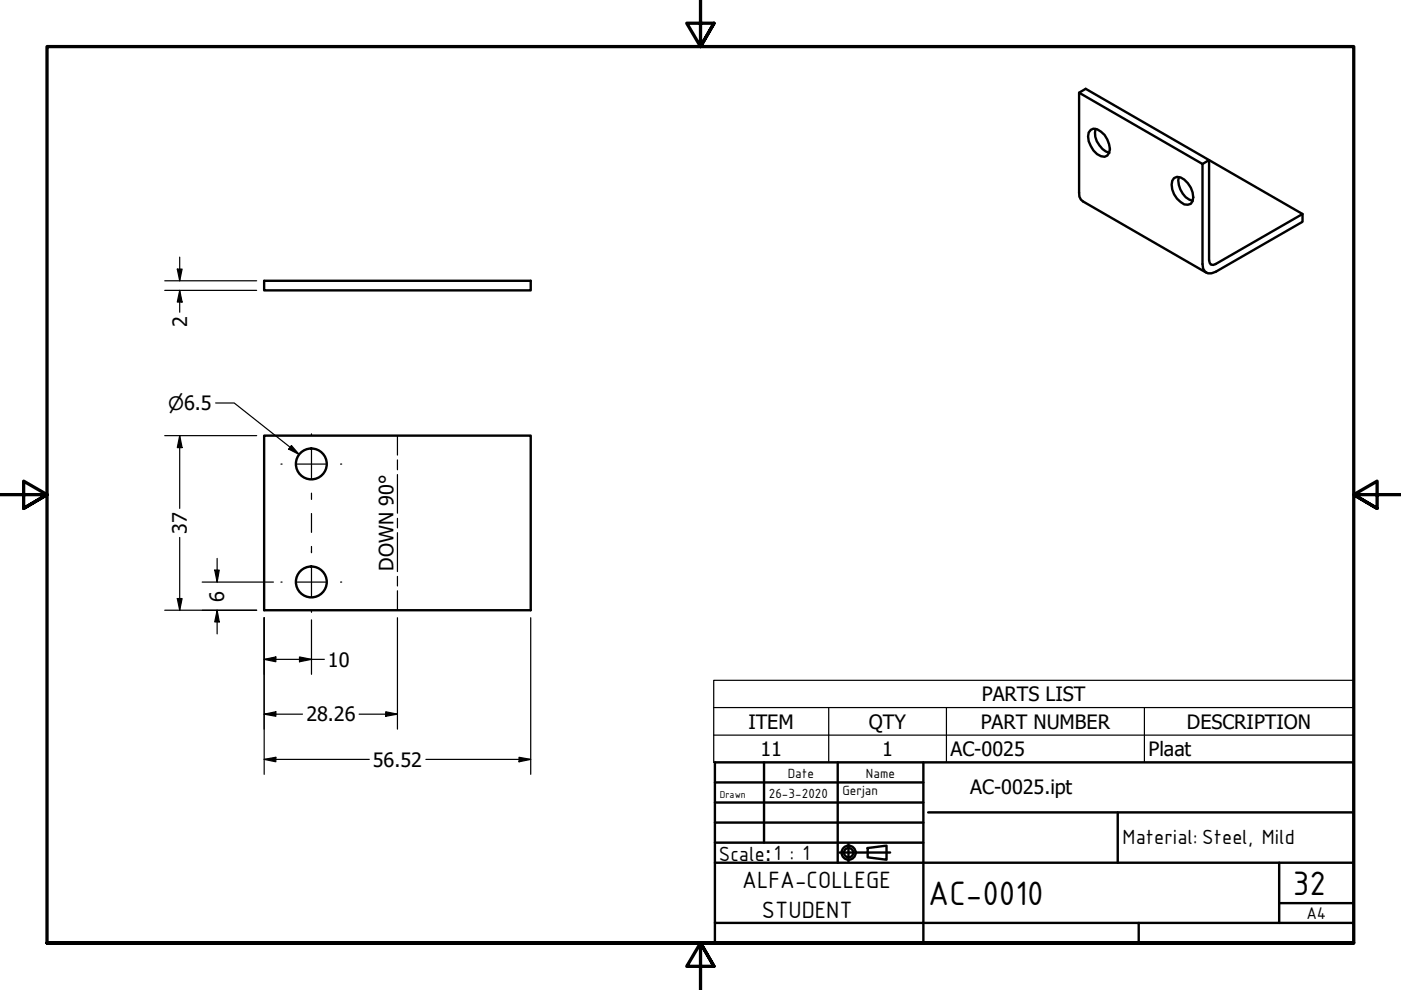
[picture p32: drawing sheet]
<svg xmlns="http://www.w3.org/2000/svg" width="297mm" height="210mm" viewBox="0 0 297 210" stroke-linecap="round" stroke-linejoin="round" font-family="sans-serif">
<defs><g id="words">
<g font-size="7.7">
<text x="196.8" y="191.8">AC-0010</text>
<text x="274.1" y="189.7">32</text>
</g>
<g font-size="5.4">
<text x="157.4" y="188.4">ALFA-COLLEGE</text>
<text x="161.5" y="194.6">STUDENT</text>
</g>
<g font-size="4.7">
<text x="238" y="179">Material: Steel, Mild</text>
<text x="152.4" y="182.5">Scale</text>
</g>
<g font-size="4.2">
<text x="39.7" y="69.3" transform="rotate(-90 39.7 69.3)">2</text>
<text x="39.6" y="113.2" transform="rotate(-90 39.6 113.2)">37</text>
<text x="83.4" y="121" transform="rotate(-90 83.4 121)">DOWN 90°</text>
<text x="47.6" y="127.5" transform="rotate(-90 47.6 127.5)">6</text>
<text x="69.5" y="141.3">10</text>
<text x="208.2" y="148.7">PARTS LIST</text>
<text x="65" y="152.9">28.26</text>
<text x="158.7" y="154.5">ITEM</text>
<text x="184.2" y="154.5">QTY</text>
<text x="208" y="154.5">PART NUMBER</text>
<text x="251.7" y="154.5">DESCRIPTION</text>
<text x="161.2" y="160.3">11</text>
<text x="187" y="160.3">1</text>
<text x="201.5" y="160.3">AC-0025</text>
<text x="243.5" y="160.4">Plaat</text>
<text x="79.1" y="162.5">56.52</text>
<text x="205.7" y="168.3">AC-0025.ipt</text>
<text x="162.2" y="182.5">:1 : 1</text>
</g>
<g font-size="3.9">
<text x="35.6" y="87">⌀6.5</text>
<text x="277" y="194.9">A4</text>
</g>
<g font-size="3">
<text x="167" y="164.9">Date</text>
<text x="183.6" y="164.9">Name</text>
<text x="163" y="169.1">26-3-2020</text>
<text x="178.6" y="168.6">Gerjan</text>
</g>
<text font-size="2.3" x="152.6" y="169.1">Drawn</text>
</g></defs>
<!-- layer: Bend Centerline (ANSI) -->
<path d="M84.3 92.4v4.1M84.3 97.5v2.1M84.3 100.6v8.2M84.3 109.9v2M84.3 112.9v8.3M84.3 122.2v2M84.3 125.3v4.1" fill="none" stroke="#000" stroke-width=".25"/>
<!-- layer: Visible (ANSI) -->
<g fill="none" stroke="#000" stroke-width=".51">
<path d="M228.8 19.7l26.2 15.1v21.2l.1 .9a1.66 1.66 0 0 0 2.6 .7l18.5-10.6v-1.6M231.3 27.5l.5-.2a4.2 4.2 0 0 1 3.3 5.1l-.3 .6a2.3 2.3 0 0 1-3-1.1 4.3 4.3 0 0 1-1-3.8zM232.3 27.3a4.4 4.4 0 0 0 2.9 5.1M248.9 37.8a2.26 2.26 0 0 1 2.9 1 4.3 4.3 0 0 1 1.1 3.8l-.4 .6-.7 .2-.7-.1a4.6 4.6 0 0 1-2.6-5zM249.9 37.6a4.5 4.5 0 0 0 3 5M255 34.8l1.3-.9-26.1-15.1-1.4 .9v21.2l.1 .8 .3 .6 26.6 15.5M256.3 33.9l19.9 11.5-18.5 10.6-.5 .2-.5-.1-.4-.9zM56 59.5h56.5v2.1h-56.5zM56 92.4h56.5v37h-56.5z"/>
<circle cx="66" cy="98.4" r="3.3"/>
<circle cx="66" cy="123.4" r="3.3"/>
</g>
<!-- layer: Symbol (ANSI) -->
<path d="M45.7 85.4h4l13.7 11M61.8 94.5l1.6 1.9-2.2-1.2zM151.3 150v-5.8h135.7v5.8M151.3 150h135.7v5.9M151.3 150v11.6h135.7v-5.7M151.3 155.9h135.7M175.7 150v11.6M200.7 150v11.6M242.6 150v11.6" fill="none" stroke="#000" stroke-width=".25"/>
<!-- layer: Border (ISO) -->
<path d="M148.5 -.1v10l-2.9-5h5.8l-2.9 5 2.9-5M0 104.9h10l-5-2.9v5.8l5-2.9-5 2.9M297 104.9h-10l5-2.9v5.8l-5-2.9 5 2.9M10 199.9v-190h277v190h-277h277M151.4 204.9l-2.9-5 2.9 5h-5.8l2.9-5v10" fill="none" stroke="#000" stroke-width=".7"/>
<!-- layer: Title (ANSI) -->
<path d="M196.8 172.2h90.2M237 172.2v10.7" fill="none" stroke="#000" stroke-width=".51"/>
<!-- layer: Title (ISO) -->
<g fill="none" stroke="#000" stroke-width=".51">
<path d="M151.6 161.6h135.4v38.3h-135.4zM151.6 165.9h44.2M151.6 170.2h44.2M151.6 174.4h44.2M151.6 178.7h44.2M162 161.6v17.1M177.6 161.6v21.3M179.9 178.9v3.8M184 179.8l4-.5v3l-4-.5zM195.8 161.6v38.3M151.6 195.7h135.4M151.6 182.9h135.4"/>
<path d="M178 180.8h10.7M241.4 195.7v4.2M271.2 191.5h15.8M271.2 182.9v12.8"/>
<circle cx="179.9" cy="180.8" r="1.49"/>
<circle cx="179.9" cy="180.8" r=".98"/>
</g>
<!-- layer: Center Mark (ANSI) -->
<path d="M59.6 98.4h.2M62.9 98.4h6.3M72.2 98.4h.3M59.6 123.4h.2M62.9 123.4h6.3M72.2 123.4h.3" fill="none" stroke="#000" stroke-width=".25"/>
<!-- layer: Centerline (ANSI) -->
<path d="M66 92v.2M66 95.2v6.4M66 104.6v1.3M66 108.9v4M66 115.9v1.3M66 120.2v6.4M66 129.6v.2" fill="none" stroke="#000" stroke-width=".25"/>
<!-- layer: Dimension (ANSI) -->
<g fill="none" stroke="#000" stroke-width=".25">
<path d="M34.9 59.5h19.5M37.6 57.1h1l-.5 2.4zM38.1 54.5v5M34.9 61.6h19.5M38.1 61.6l.5 2.4h-1zM38.1 61.6v4.6M34.9 92.4h19.5M38.1 92.4l.5 2.5h-1zM38.1 92.4v15.4M38.1 114v15.4M46 118.4v5M34.9 129.4h19.5"/>
<path d="M37.6 126.9h1l-.5 2.5zM42.9 123.4h15.1M45.5 120.9h1l-.5 2.5zM46 129.4l.5 2.5h-1zM46 129.4v5M56 139.8l2.5-.5v1zM56 131v33.2M56 139.8h12.8M63.5 139.3l2.5 .5-2.5 .5zM66 131.4v11.6M84.3 131v23.6M112.5 131v33.2"/>
<path d="M56 151.4l2.5-.5v1zM56 151.4h8.1M76.1 151.4h8.2M81.8 150.9l2.5 .5-2.5 .5zM56 161l2.5-.4v.9zM56 161h22.3M90.3 161h22.2M110 160.6l2.5 .4-2.5 .5z"/>
</g>
<g fill="#000">
<path d="M37.6 57.1h1l-.5 2.4z" fill-rule="evenodd"/>
<path d="M38.1 61.6l.5 2.4h-1z" fill-rule="evenodd"/>
<path d="M38.1 92.4l.5 2.5h-1z" fill-rule="evenodd"/>
<path d="M37.6 126.9h1l-.5 2.5z" fill-rule="evenodd"/>
<path d="M45.5 120.9h1l-.5 2.5z" fill-rule="evenodd"/>
<path d="M46 129.4l.5 2.5h-1z" fill-rule="evenodd"/>
<path d="M56 139.8l2.5-.5v1z" fill-rule="evenodd"/>
<path d="M56 151.4l2.5-.5v1z" fill-rule="evenodd"/>
<path d="M63.5 139.3l2.5 .5-2.5 .5z" fill-rule="evenodd"/>
<path d="M81.8 150.9l2.5 .5-2.5 .5z" fill-rule="evenodd"/>
<path d="M56 161l2.5-.4v.9z" fill-rule="evenodd"/>
<path d="M110 160.6l2.5 .4-2.5 .5z" fill-rule="evenodd"/>
</g>
<!-- layer: Symbol (ANSI) -->
<path d="M61.8 94.5l1.6 1.9-2.2-1.2z" fill-rule="evenodd" fill="#000"/>
<use href="#words"/>
</svg>
